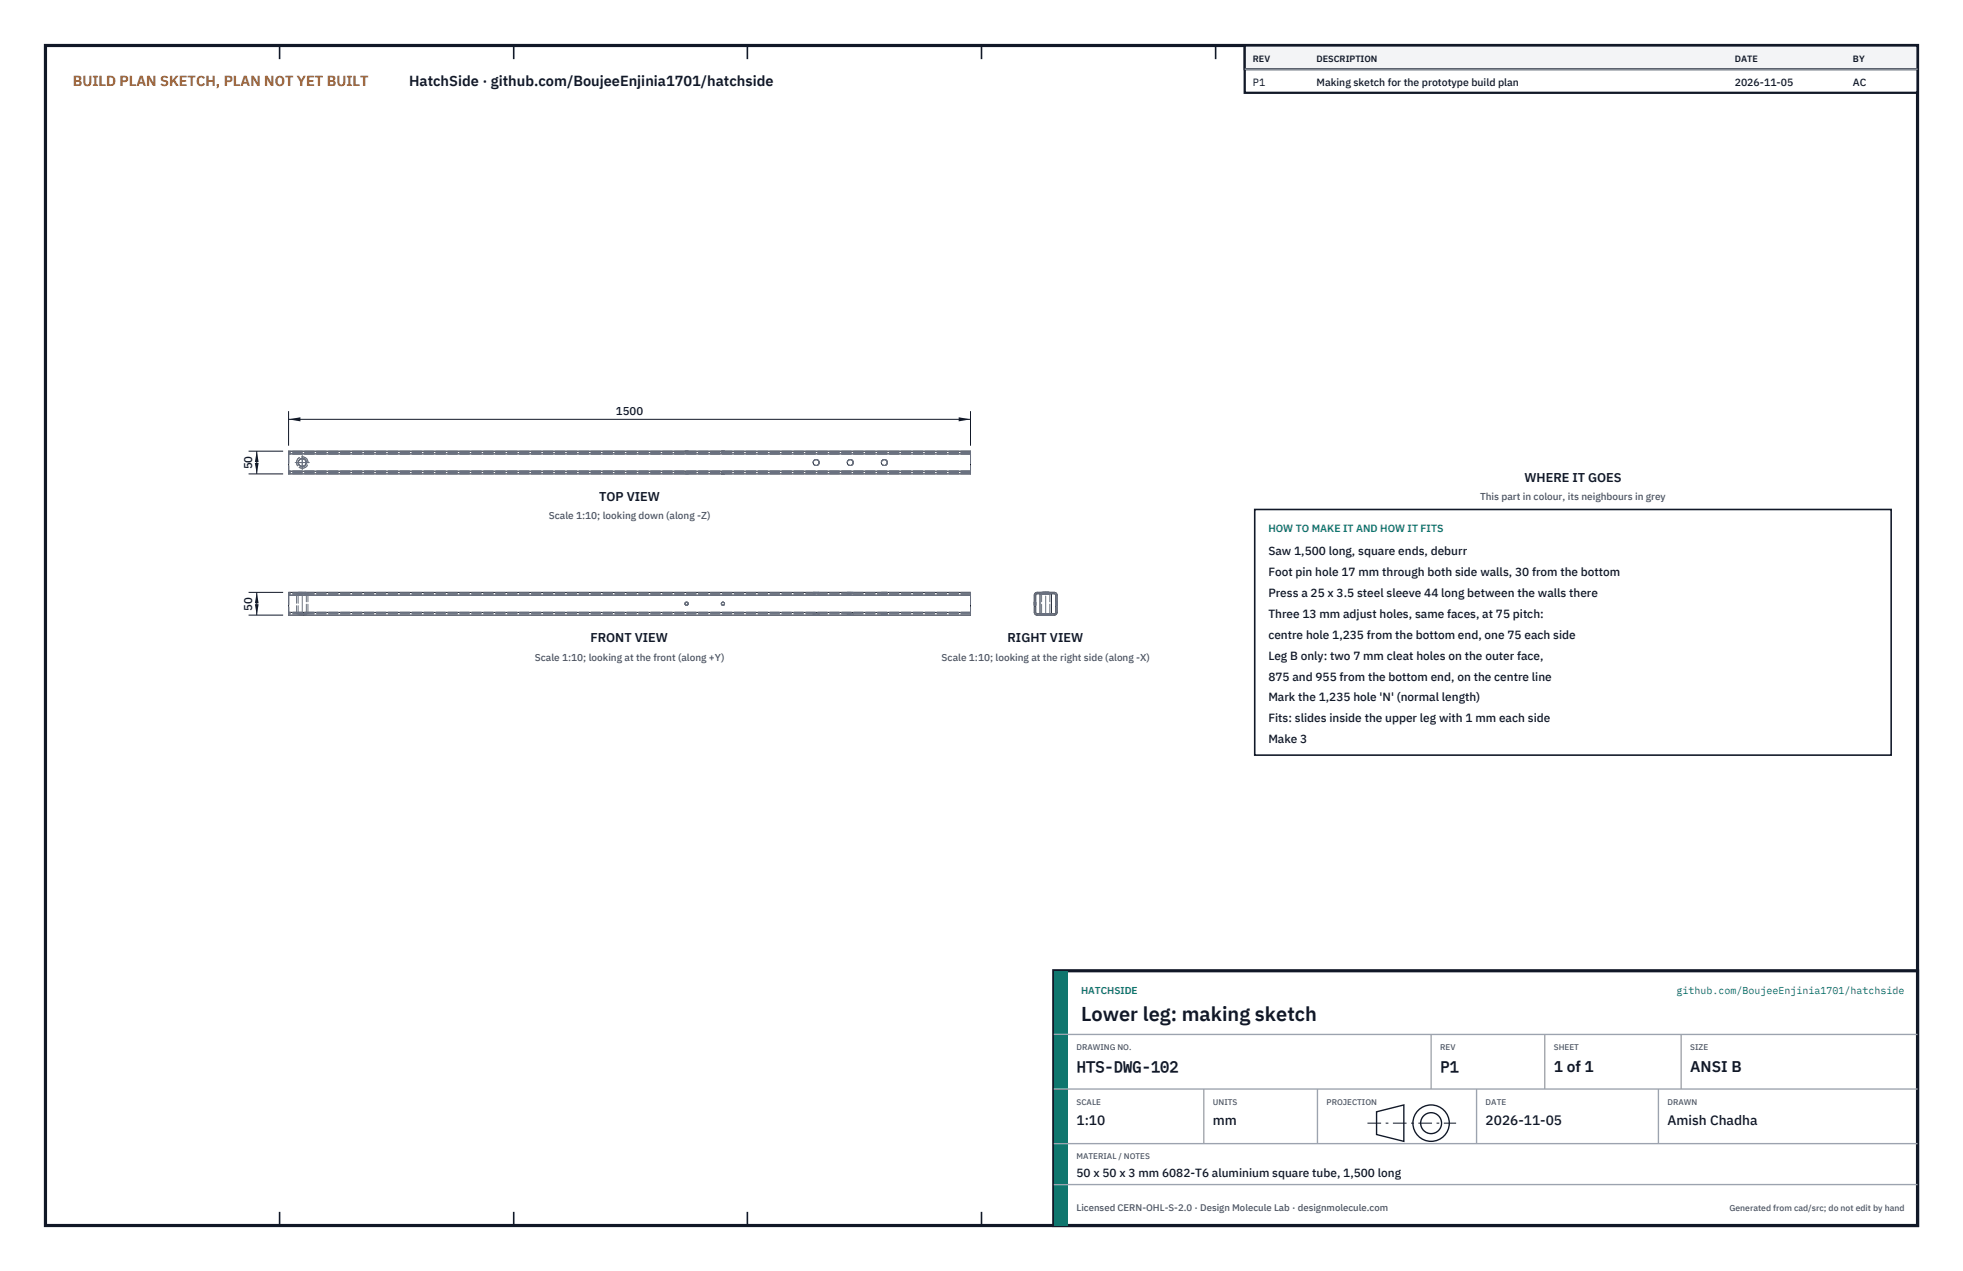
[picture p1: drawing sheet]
<svg xmlns="http://www.w3.org/2000/svg" width="432mm" height="279mm" viewBox="0 0 432 279" stroke-linecap="round" stroke-linejoin="round" font-family="sans-serif">
<defs><g id="words">
<text font-size="4.4" fill="#111827" x="237.8" y="224.4">Lower leg: making sketch</text>
<g font-size="3.4" fill="#111827">
<text x="236.8" y="235.6">HTS-DWG-102</text>
<text x="316.8" y="235.6">P1</text>
<text x="341.8" y="235.6">1 of 1</text>
<text x="371.8" y="235.6">ANSI B</text>
</g>
<text font-size="3.2" fill="#b45309" x="16" y="19">BUILD PLAN SKETCH, PLAN NOT YET BUILT</text>
<text font-size="3.2" fill="#111827" x="90" y="19">HatchSide · github.com/BoujeeEnjinia1701/hatchside</text>
<g font-size="3" fill="#111827">
<text x="236.8" y="247.2">1:10</text>
<text x="266.8" y="247.2">mm</text>
<text x="326.8" y="247.2">2026-11-05</text>
<text x="366.8" y="247.2">Amish Chadha</text>
</g>
<g font-size="2.8" fill="#111827">
<text x="335.3" y="106">WHERE IT GOES</text>
<text x="131.8" y="110.2">TOP VIEW</text>
<text x="129.9" y="141.2">FRONT VIEW</text>
<text x="221.6" y="141.2">RIGHT VIEW</text>
</g>
<g font-size="2.6" fill="#111827">
<text x="279" y="122">Saw 1,500 long, square ends, deburr</text>
<text x="279" y="126.6">Foot pin hole 17 mm through both side walls, 30 from the bottom</text>
<text x="279" y="131.2">Press a 25 x 3.5 steel sleeve 44 long between the walls there</text>
<text x="279" y="135.8">Three 13 mm adjust holes, same faces, at 75 pitch:</text>
<text x="279" y="140.4">centre hole 1,235 from the bottom end, one 75 each side</text>
<text x="279" y="145">Leg B only: two 7 mm cleat holes on the outer face,</text>
<text x="279" y="149.6">875 and 955 from the bottom end, on the centre line</text>
<text x="279" y="154.2">Mark the 1,235 hole 'N' (normal length)</text>
<text x="279" y="158.8">Fits: slides inside the upper leg with 1 mm each side</text>
<text x="279" y="163.4">Make 3</text>
<text x="236.8" y="258.8">50 x 50 x 3 mm 6082-T6 aluminium square tube, 1,500 long</text>
</g>
<g font-size="2.5" fill="#111827">
<text x="135.5" y="91.2">1500</text>
<text x="55.5" y="103.2" transform="rotate(-90 55.5 103.2)">50</text>
<text x="55.5" y="134.2" transform="rotate(-90 55.5 134.2)">50</text>
</g>
<g font-size="2.3" fill="#111827">
<text x="275.6" y="18.8">P1</text>
<text x="289.6" y="18.8">Making sketch for the prototype build plan</text>
<text x="381.6" y="18.8">2026-11-05</text>
<text x="407.6" y="18.8">AC</text>
</g>
<text font-size="2.3" fill="#0f766e" x="279" y="117">HOW TO MAKE IT AND HOW IT FITS</text>
<g font-size="2.2" fill="#4b5563">
<text x="325.6" y="110">This part in colour, its neighbours in grey</text>
<text x="120.7" y="114.2">Scale 1:10; looking down (along -Z)</text>
<text x="117.6" y="145.2">Scale 1:10; looking at the front (along +Y)</text>
<text x="207.1" y="145.2">Scale 1:10; looking at the right side (along -X)</text>
</g>
<g font-size="2.2" fill="#0f766e">
<text x="237.8" y="218.4">HATCHSIDE</text>
<text x="368.8" y="218.4">github.com/BoujeeEnjinia1701/hatchside</text>
</g>
<text font-size="2.1" fill="#4b5563" x="236.8" y="266.2">Licensed CERN-OHL-S-2.0 · Design Molecule Lab · designmolecule.com</text>
<g font-size="2" fill="#111827">
<text x="275.6" y="13.6">REV</text>
<text x="289.6" y="13.6">DESCRIPTION</text>
<text x="381.6" y="13.6">DATE</text>
<text x="407.6" y="13.6">BY</text>
</g>
<text font-size="1.9" fill="#4b5563" x="380.4" y="266.2">Generated from cad/src; do not edit by hand</text>
<g font-size="1.8" fill="#4b5563">
<text x="236.8" y="230.8">DRAWING NO.</text>
<text x="316.8" y="230.8">REV</text>
<text x="341.8" y="230.8">SHEET</text>
<text x="371.8" y="230.8">SIZE</text>
<text x="236.8" y="242.8">SCALE</text>
<text x="266.8" y="242.8">UNITS</text>
<text x="291.8" y="242.8">PROJECTION</text>
<text x="326.8" y="242.8">DATE</text>
<text x="366.8" y="242.8">DRAWN</text>
<text x="236.8" y="254.8">MATERIAL / NOTES</text>
</g>
</g></defs>
<path d="M10 10h411.8v259.4h-411.8z" fill="none" stroke="#111827" stroke-width=".7" stroke-linecap="butt"/>
<g fill="none" stroke="#111827" stroke-width=".35">
<path d="M61.5 10v3M113 10v3M164.4 10v3M215.9 10v3M267.4 10v3M318.9 10v3M370.3 10v3M61.5 266.4v3M113 266.4v3M164.4 266.4v3M215.9 266.4v3M267.4 266.4v3"/>
<path d="M318.9 266.4v3M370.3 266.4v3"/>
</g>
<g fill="none" stroke="#111727" stroke-width=".22">
<path d="M63.5 99.2h150v5h-150zM63.5 99.8h150M63.5 103.6h150M63.5 130.2h150v5h-150zM63.5 130.8h150M63.5 134.6h150M150.8 132.5h.5v.5h-.5zM158.8 132.5h.5v.5h-.5zM227.7 130.4l.4-.2h3.8a.6 .6 0 0 1 .6 .6v3.8a.6 .6 0 0 1-.6 .6h-3.8a.6 .6 0 0 1-.6-.6v-3.8zM227.9 130.7l.2-.2 4 .1 .1 .2v4l-.3 .1h-3.9l-.2-.3zM228.8 130.5v4.4M231.3 130.5v4.4"/>
<circle cx="66.5" cy="101.7" r=".86"/>
<circle cx="179.5" cy="101.7" r=".65"/>
<circle cx="187" cy="101.7" r=".65"/>
<circle cx="194.5" cy="101.7" r=".66"/>
</g>
<g fill="none" stroke="#6a7180" stroke-width=".22" stroke-dasharray="2.1 .5">
<path d="M63.5 99.8v-.6M63.5 99.8v3.8M63.5 99.5v.3M63.5 99.8v-.3M150.7 99.5h.7M150.7 99.5v-.3M151 99.2h-.3M151 99.5h-.3M151.4 99.2h-.4M151.4 99.5h-.4M151.4 99.5v-.3M158.7 99.5h.7"/>
<path d="M158.7 99.5v-.3M159 99.2h-.3M159 99.5h-.3M159.4 99.2h-.4M159.4 99.5h-.4M159.4 99.5v-.3M213.5 99.8v-.6M213.5 99.8v3.8M213.5 99.5v.3M213.5 99.8v-.3M213.5 99.2h-150M213.5 99.5h-150"/>
<path d="M213.5 99.8h-150M63.5 104.2v-.6M63.5 103.9v-.3M63.5 103.6v.3M150.7 104.2h.7M150.7 103.9h.7M150.7 104.2v-.3M151 104.2h-.3M151 103.9h-.3M151.4 104.2h-.4M151.4 103.9h-.4M151.4 104.2v-.3"/>
<path d="M158.7 103.9h.7M158.7 104.2v-.3M159 104.2h-.3M159 103.9h-.3M159.4 104.2h-.4M159.4 103.9h-.4M159.4 104.2v-.3M213.5 104.2v-.6M213.5 103.9v-.3M213.5 103.6v.3M213.5 104.2h-150M213.5 103.9h-150"/>
<path d="M213.5 103.6h-150M63.5 130.8v-.6M63.5 130.8v3.8M63.5 135.2v-.6M63.5 130.8v-.3M63.5 134.9v-.3M63.5 134.6v.3M63.5 130.5v.3M65.2 130.5v4.4M65.2 130.5h2.5M65.2 134.9h2.5M65.6 130.5v4.4"/>
<path d="M65.6 130.5h1.8M65.6 134.9h1.8M65.6 130.2h1.7M65.6 130.5h1.7M65.6 130.2v.3M65.6 135.2h1.7M65.6 134.9h1.7M65.6 134.9v.3M67.3 130.2h-1.7M67.3 130.5h-1.7M67.3 134.9h-1.7M67.3 130.2v.3"/>
<path d="M67.3 134.9v.3M67.4 130.5h-1.8M67.4 134.9h-1.8M67.4 134.9v-4.4M67.7 130.5h-2.5M67.7 134.9h-2.5M67.7 134.9v-4.4M150.8 132.5h.5v.5h-.5zM158.8 132.5h.5v.5h-.5zM178.9 130.2h1.3M178.9 130.5h1.3M178.9 130.2v.3"/>
<path d="M178.9 135.2h1.3M178.9 134.9h1.3M178.9 134.9v.3M180.2 130.2h-1.3M180.2 130.5h-1.3M180.2 135.2h-1.3M180.2 134.9h-1.3M180.2 130.2v.3M180.2 134.9v.3M186.4 130.2h1.3M186.4 130.5h1.3M186.4 130.2v.3"/>
<path d="M186.4 135.2h1.3M186.4 134.9h1.3M186.4 134.9v.3M187.7 130.2h-1.3M187.7 130.5h-1.3M187.7 135.2h-1.3M187.7 134.9h-1.3M187.7 130.2v.3M187.7 134.9v.3M193.9 130.2h1.3M193.9 130.5h1.3M193.9 130.2v.3"/>
<path d="M193.9 135.2h1.3M193.9 134.9h1.3M193.9 134.9v.3M195.2 130.2h-1.3M195.2 130.5h-1.3M195.2 135.2h-1.3M195.2 134.9h-1.3M195.2 130.2v.3M195.2 134.9v.3M213.5 130.2h-150M213.5 130.8v-.6M213.5 130.8v3.8"/>
<path d="M213.5 135.2v-.6M213.5 130.8v-.3M213.5 134.9v-.3M213.5 134.6v.3M213.5 130.5v.3M213.5 135.2h-150M213.5 130.5h-150M213.5 134.9h-150M213.5 130.8h-150M213.5 134.6h-150M227.5 130.8v3.8M227.5 134.6a.6 .6 0 0 0 .6 .6"/>
<path d="M227.5 133.1v-.7M227.5 132.4v.7M227.5 133.1h.3M227.5 132.4h.3M227.8 134.6l.3 .3M227.8 130.8v3.8M227.8 133.1v-.7M227.8 132.4v.7M228.1 130.2a.6 .6 0 0 0-.6 .6M228.1 130.5l-.3 .3M228.8 130.5h1.2M228.8 134.9h1.2"/>
<path d="M229.1 130.5h.9M229.1 134.9h.9M229.1 134.9v-4.4M229.2 130.2h.8M229.2 130.5h.8M229.2 135.2h.8M229.2 134.9h.8M229.2 130.2v.3M229.2 134.9v.3M229.4 130.2h.6M229.4 130.5h.6M229.4 135.2h.6"/>
<path d="M229.4 134.9h.6M229.4 130.2v.3M229.4 134.9v.3M230 130.2h.9M230 130.2h.7M230 130.5h.9M230 130.5h.7M230 135.2h.9M230 135.2h.7M230 134.9h.9M230 134.9h.7M230 130.5h1.3"/>
<path d="M230 134.9h1.3M230.7 130.2h-1.3M230.7 130.5h-1.3M230.7 135.2h-1.3M230.7 134.9h-1.3M230.7 130.2v.3M230.7 134.9v.3M230.9 130.2h-1.7M230.9 130.5h-1.7M230.9 135.2h-1.7M230.9 134.9h-1.7M230.9 130.2v.3"/>
<path d="M230.9 134.9v.3M230.9 130.5h-1.8M230.9 134.9h-1.8M230.9 134.9v-4.4M231.3 130.5h-2.5M231.3 134.9h-2.5M231.9 130.2h-3.8M231.9 135.2a.6 .6 0 0 0 .6-.6M231.9 135.2h-3.8M231.9 134.9l.3-.3M231.9 134.9h-3.8M231.9 130.5h-3.8"/>
<path d="M232.2 130.8l-.3-.3M232.2 130.8v3.8M232.2 133.1v-.7M232.2 132.4v.7M232.2 133.1h.3M232.2 132.4h.3M232.5 130.8a.6 .6 0 0 0-.6-.6M232.5 130.8v3.8M232.5 133.1v-.7M232.5 132.4v.7"/>
<circle cx="66.5" cy="101.7" r="1.26"/>
<circle cx="66.5" cy="101.7" r=".86"/>
<circle cx="66.5" cy="101.7" r=".91"/>
<circle cx="179.5" cy="101.7" r=".65"/>
<circle cx="187" cy="101.7" r=".65"/>
<circle cx="194.5" cy="101.7" r=".66"/>
</g>
<path d="M64.9 101.7h3.1M65.4 101.7h2.2M66.5 103.2v-3.1M66.5 102.8v-2.2M66.5 135.2v-5M230 135.2v-5" fill="none" stroke="#6a7180" stroke-width=".22" stroke-dasharray="4.2 .5 0 .5"/>
<path d="M63.5 90.4v7.6M63.5 92.2h150M213.5 90.4v7.6" fill="none" stroke="#111827" stroke-width=".22"/>
<path d="M63.5 92.2l2.6-.5v.9zM210.9 91.7v.9l2.6-.4z" fill="#111827"/>
<path d="M54.7 99.2h7.6M56.5 99.2v5M54.7 104.2h7.6" fill="none" stroke="#111827" stroke-width=".22"/>
<path d="M56.5 99.2l-.5 2.6h.9zM56 101.6h.9l-.4 2.6z" fill="#111827"/>
<path d="M54.7 130.2h7.6M54.7 135.2h7.6M56.5 130.2v5" fill="none" stroke="#111827" stroke-width=".22"/>
<path d="M56.5 130.2l-.5 2.6h.9zM56 132.6h.9l-.4 2.6z" fill="#111827"/>
<path d="M276 112h140v54h-140z" fill="#fff" stroke="#111827" stroke-width=".35"/>
<path d="M273.8 10h148v10.4h-148z" fill="#fff" stroke="#111827" stroke-width=".5"/>
<path d="M273.8 10h148v5.2h-148z" fill="#f3f4f6" stroke="#111827" stroke-width=".5"/>
<path d="M273.8 15.2h148" fill="none" stroke="#9ca3af" stroke-width=".3"/>
<path d="M231.8 213.4h190v56h-190z" fill="#fff" stroke="#111827" stroke-width=".7" stroke-linecap="butt"/>
<path d="M231.8 213.4h3v56h-3z" fill="#0f766e"/>
<path d="M231.8 227.4h190M231.8 239.4h190M264.8 239.4v12M289.8 239.4v12M314.8 227.4v12M324.8 239.4v12M339.8 227.4v12M364.8 239.4v12M369.8 227.4v12M231.8 251.4h190M231.8 260.4h190" fill="none" stroke="#9ca3af" stroke-width=".3"/>
<g fill="none" stroke="#111827" stroke-width=".3">
<path d="M302.8 244.4l6-1.5v8l-6-1.5z"/>
<circle cx="314.8" cy="246.9" r="4"/>
<circle cx="314.8" cy="246.9" r="2.3"/>
</g>
<path d="M300.8 246.9h19.5" fill="none" stroke="#111827" stroke-width=".22" stroke-dasharray="3 1 .6 1" stroke-linecap="butt"/>
<use href="#words"/>
</svg>
